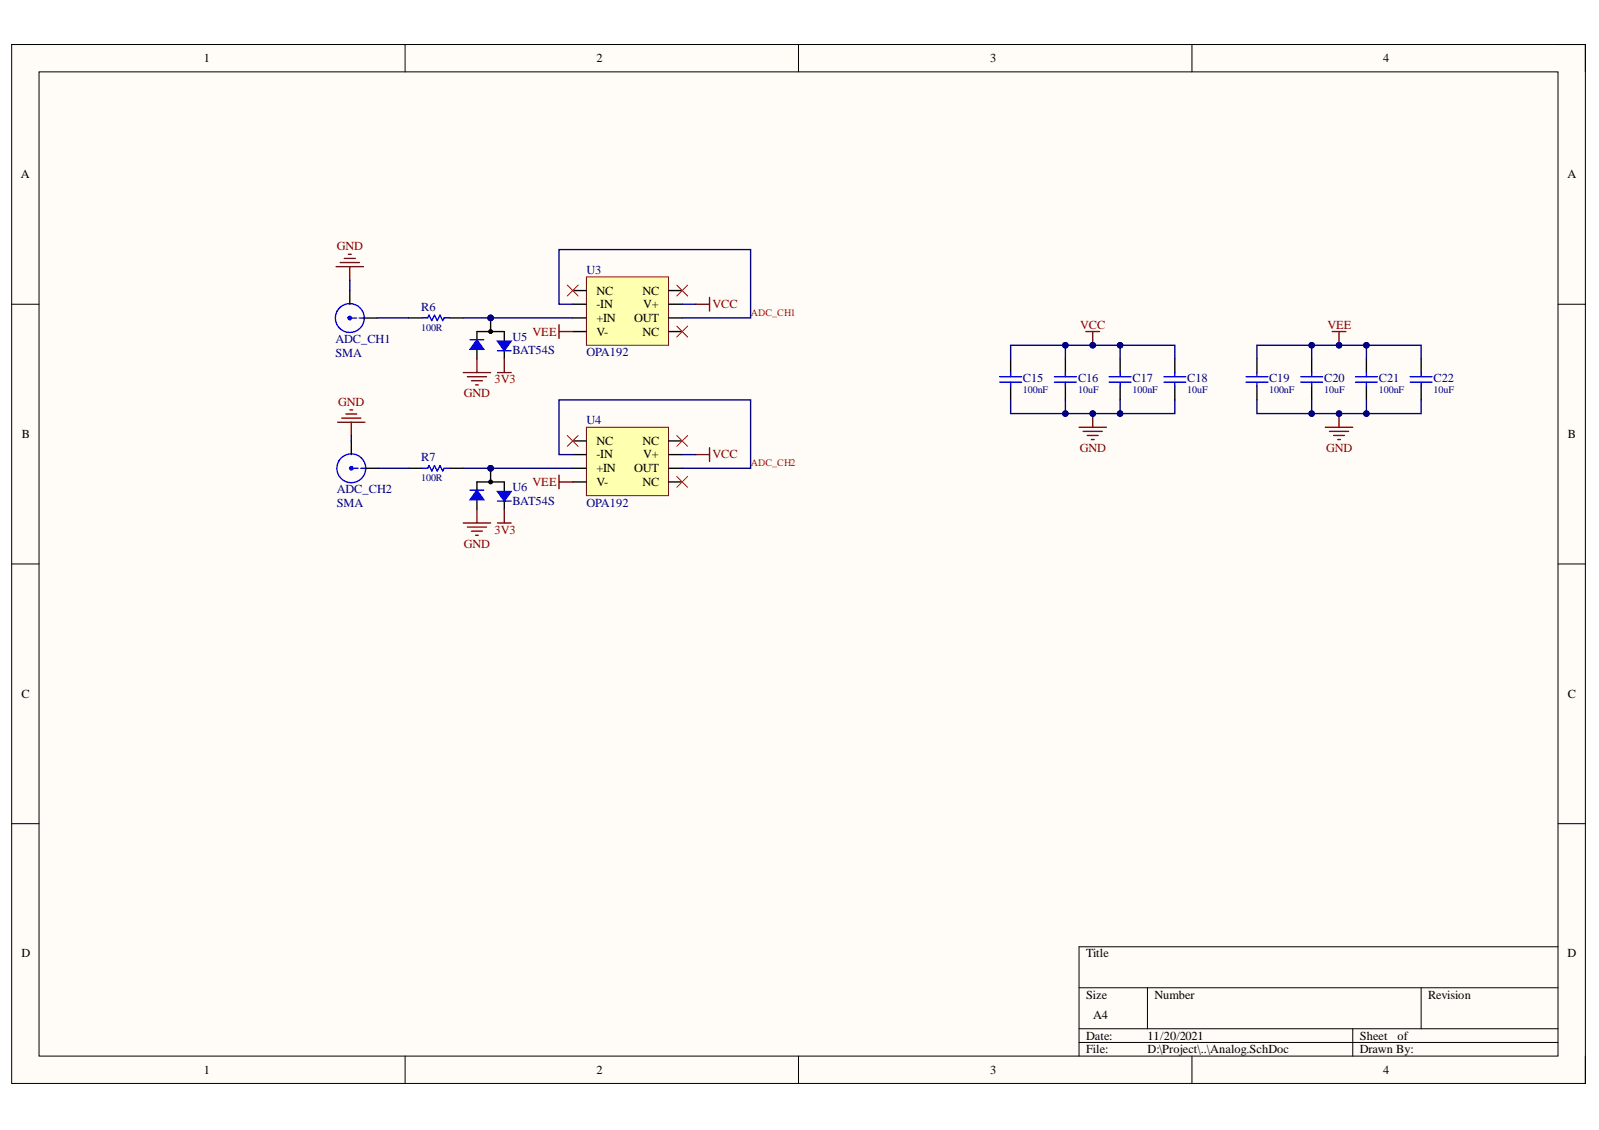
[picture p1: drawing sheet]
<svg xmlns="http://www.w3.org/2000/svg" width="297mm" height="210mm" viewBox="0 0 297 210" stroke-linecap="round" stroke-linejoin="round" font-family="sans-serif">
<defs><g id="words">
<g font-size="2.3">
<text x="37.9" y="11.6">1</text>
<text x="110.8" y="11.6">2</text>
<text x="183.9" y="11.6">3</text>
<text x="256.9" y="11.6">4</text>
<text x="3.9" y="33.1">A</text>
<text x="291.2" y="33.1">A</text>
<text x="110.8" y="54.7">NC</text>
<text x="110.8" y="57.3">-IN</text>
<text x="110.8" y="59.8">+IN</text>
<text x="117.8" y="59.8">OUT</text>
<text x="119.3" y="54.7">NC</text>
<text x="119.5" y="57.3">V+</text>
<text x="110.8" y="62.3">V-</text>
<text x="119.3" y="62.3">NC</text>
<text x="4.1" y="81.4">B</text>
<text x="110.8" y="82.6">NC</text>
<text x="119.3" y="82.6">NC</text>
<text x="291.3" y="81.4">B</text>
<text x="110.8" y="85.2">-IN</text>
<text x="110.8" y="87.7">+IN</text>
<text x="117.8" y="87.7">OUT</text>
<text x="119.5" y="85.2">V+</text>
<text x="110.8" y="90.2">V-</text>
<text x="119.3" y="90.2">NC</text>
<text x="4" y="129.6">C</text>
<text x="291.3" y="129.6">C</text>
<text x="4" y="177.8">D</text>
<text x="201.8" y="177.8">Title</text>
<text x="291.2" y="177.8">D</text>
<text x="201.8" y="185.5">Size</text>
<text x="214.5" y="185.5">Number</text>
<text x="265.3" y="185.5">Revision</text>
<text x="203" y="189.3">A4</text>
<text x="201.8" y="193.1">Date:</text>
<text x="201.8" y="195.7">File:</text>
<text x="213.2" y="193.1">11/20/2021</text>
<text x="213.2" y="195.7">D:\Project\..\Analog.SchDoc</text>
<text x="252.6" y="193.1">Sheet</text>
<text x="252.6" y="195.7">Drawn By:</text>
<text x="259.6" y="193.1">of</text>
<text x="37.9" y="199.5">1</text>
<text x="110.8" y="199.5">2</text>
<text x="183.9" y="199.5">3</text>
<text x="256.9" y="199.5">4</text>
</g>
<g font-size="2.3" fill="#800000">
<text x="62.6" y="46.5">GND</text>
<text x="132.3" y="57.3">VCC</text>
<text x="98.9" y="62.3">VEE</text>
<text x="200.7" y="61.1">VCC</text>
<text x="246.6" y="61.1">VEE</text>
<text x="91.8" y="71.2">3V3</text>
<text x="62.8" y="75.4">GND</text>
<text x="86.2" y="73.8">GND</text>
<text x="200.6" y="83.9">GND</text>
<text x="246.3" y="83.9">GND</text>
<text x="132.3" y="85.2">VCC</text>
<text x="98.9" y="90.2">VEE</text>
<text x="86.2" y="101.7">GND</text>
<text x="91.8" y="99.2">3V3</text>
</g>
<g font-size="2.3" fill="#000080">
<text x="108.9" y="50.9">U3</text>
<text x="78.2" y="57.8">R6</text>
<text x="62.3" y="63.8">ADC_CH1</text>
<text x="95.2" y="63.3">U5</text>
<text x="95.2" y="65.8">BAT54S</text>
<text x="62.3" y="66.3">SMA</text>
<text x="108.9" y="66.2">OPA192</text>
<text x="190" y="71">C15</text>
<text x="200.3" y="71">C16</text>
<text x="210.4" y="71">C17</text>
<text x="220.6" y="71">C18</text>
<text x="235.8" y="71">C19</text>
<text x="246" y="71">C20</text>
<text x="256.2" y="71">C21</text>
<text x="266.3" y="71">C22</text>
<text x="108.9" y="78.8">U4</text>
<text x="78.2" y="85.7">R7</text>
<text x="62.6" y="91.7">ADC_CH2</text>
<text x="62.6" y="94.2">SMA</text>
<text x="95.2" y="91.2">U6</text>
<text x="95.2" y="93.8">BAT54S</text>
<text x="108.9" y="94.1">OPA192</text>
</g>
<g font-size="1.9" fill="#f00">
<text x="139.5" y="58.6">ADC_CH1</text>
<text x="139.5" y="86.6">ADC_CH2</text>
</g>
<g font-size="1.9" fill="#000080">
<text x="78.2" y="61.4">100R</text>
<text x="190" y="73.1">100nF</text>
<text x="200.3" y="73.1">10uF</text>
<text x="210.4" y="73.1">100nF</text>
<text x="220.6" y="73.1">10uF</text>
<text x="235.8" y="73.1">100nF</text>
<text x="246" y="73.1">10uF</text>
<text x="256.2" y="73.1">100nF</text>
<text x="266.3" y="73.1">10uF</text>
<text x="78.2" y="89.4">100R</text>
</g>
</g></defs>
<path d="M2.2 8.3h292.3v193h-292.3z" fill-rule="evenodd" fill="#fffcf8"/>
<path d="M2.2 8.3h292.3v193h-292.3z" fill="none" stroke="#000" stroke-width=".19"/>
<path d="M7.3 13.4h282.1v182.8h-282.1z" fill-rule="evenodd" fill="#fffcf8"/>
<g fill="none" stroke="#000" stroke-width=".19">
<path d="M2.2 8.3h5.1M7.3 13.4h282.1v182.8h-282.1zM75.2 8.3v5M148.3 8.3v5M221.4 8.3v5.1M289.4 8.3h5.1v5.1M2.2 56.5h5.1M289.4 56.5h5.1M2.2 104.8h5.1M289.4 104.8h5.1M2.2 153h5.1M289.4 153h5.1"/>
<path d="M289.4 175.9h-89v20.3M75.3 196.2v5.1M148.3 196.2v5.1M200.4 183.5h89M200.4 191.1h89M200.4 193.6h89M213.2 183.5v7.6M221.4 196.2v5.1M251.3 191.1v5.1M264 183.5v7.6M294.5 196.2v5.1"/>
</g>
<path d="M108.9 51.4h15.3v12.7h-15.3z" fill-rule="evenodd" fill="#ffffb0"/>
<path d="M108.9 51.4h15.3v12.7h-15.3z" fill="none" stroke="#800000" stroke-width=".19"/>
<path d="M106.4 54h2.5M106.4 56.5h2.5M106.4 59.1h2.5M124.2 54h2.5M124.2 56.5h2.5M124.2 59.1h2.5M106.4 61.6h2.5M124.2 61.6h2.5" fill="none" stroke="#000" stroke-width=".25"/>
<path d="M108.9 79.4h15.3v12.7h-15.3z" fill-rule="evenodd" fill="#ffffb0"/>
<path d="M108.9 79.4h15.3v12.7h-15.3z" fill="none" stroke="#800000" stroke-width=".19"/>
<g fill="none" stroke="#000" stroke-width=".25">
<path d="M187.7 66.7v2.5M187.7 71.7v2.6M197.9 66.7v2.5M197.9 71.7v2.6M208.1 66.7v2.5M208.1 71.7v2.6M218.2 66.7v2.5M218.2 71.7v2.6M233.5 66.7v2.5M233.5 71.7v2.6M243.7 66.7v2.5M243.7 71.7v2.6"/>
<path d="M253.8 66.7v2.5M253.8 71.7v2.6M264 66.7v2.5M264 71.7v2.6M106.4 81.9h2.5M106.4 84.4h2.5M106.4 87h2.5M106.4 89.5h2.5M124.2 81.9h2.5M124.2 84.4h2.5M124.2 87h2.5M124.2 89.5h2.5"/>
</g>
<path d="M129.3 56.5h2.5M131.8 55.2v2.6M103.8 60.3v2.6M103.8 61.6h2.6M201.7 61.6h2.6M203 61.6v2.5M103.8 88.3v2.5M103.8 89.5h2.6M129.3 84.4h2.5M131.8 83.2v2.5" fill="none" stroke="#800000" stroke-width=".25"/>
<g fill="none" stroke="#00f" stroke-width=".25">
<path d="M185.7 70h4.1M185.7 71h4.1M187.7 69.2v.8M187.7 71v.7M195.9 70h4M195.9 71h4M197.9 69.2v.8M197.9 71v.7M206 70h4.1M206 71h4.1M208.1 69.2v.8M208.1 71v.7"/>
<path d="M216.2 70h4.1M216.2 71h4.1M218.2 69.2v.8M218.2 71v.7M231.5 70h4M231.5 71h4M233.5 69.2v.8M233.5 71v.7M241.6 70h4.1M241.6 71h4.1M243.7 69.2v.8M243.7 71v.7"/>
<path d="M251.8 70h4.1M251.8 71h4.1M253.8 69.2v.8M253.8 71v.7M262 70h4M262 71h4M264 69.2v.8M264 71v.7"/>
</g>
<circle cx="203" cy="64.1" r=".51" fill="#000080"/>
<circle cx="203" cy="64.1" r=".51" fill="none" stroke="#000080" stroke-width=".19"/>
<path d="M247.5 61.6h2.5M248.7 61.6v2.5" fill="none" stroke="#800000" stroke-width=".25"/>
<circle cx="248.7" cy="64.1" r=".51" fill="#000080"/>
<circle cx="248.7" cy="64.1" r=".51" fill="none" stroke="#000080" stroke-width=".19"/>
<path d="M200.4 79.4h5.1M203 76.8v2.6M201.2 80.1h3.6M202 80.9h2M202.7 81.7h.5" fill="none" stroke="#800000" stroke-width=".25"/>
<circle cx="203" cy="76.8" r=".51" fill="#000080"/>
<circle cx="203" cy="76.8" r=".51" fill="none" stroke="#000080" stroke-width=".19"/>
<path d="M246.2 79.4h5.1M248.7 76.8v2.6M247 80.1h3.5M247.7 80.9h2.1M248.5 81.7h.5" fill="none" stroke="#800000" stroke-width=".25"/>
<circle cx="248.7" cy="76.8" r=".51" fill="#000080"/>
<circle cx="248.7" cy="76.8" r=".51" fill="none" stroke="#000080" stroke-width=".19"/>
<g fill="none" stroke="#00f" stroke-width=".25">
<path d="M64.7 59a.32 .32 0 0 1 .5-.1 .32 .32 0 0 1-.1 .5 .32 .32 0 0 1-.4-.4M64.9 59h.2v.2h-.2zM65.5 59.1h.8M66.7 59.1h.8M65 86.9a.32 .32 0 0 1 .5-.1 .32 .32 0 0 1-.1 .5 .32 .32 0 0 1-.5-.4M65.2 86.9h.2v.2h-.2zM65.7 87h.8M67 87h.8"/>
<circle cx="65" cy="59.1" r="2.68"/>
<circle cx="65.3" cy="87" r="2.68"/>
</g>
<path d="M65 54v2.5M67.5 59.1h2.6M65.3 81.9v2.5M67.8 87h2.5" fill="none" stroke="#000" stroke-width=".25"/>
<circle cx="91.1" cy="59.1" r=".51" fill="#000080"/>
<circle cx="91.1" cy="59.1" r=".51" fill="none" stroke="#000080" stroke-width=".19"/>
<path d="M91.1 59.1v2.5" fill="none" stroke="#000" stroke-width=".25"/>
<circle cx="91.1" cy="59.1" r=".51" fill="#000080"/>
<circle cx="91.1" cy="59.1" r=".51" fill="none" stroke="#000080" stroke-width=".19"/>
<g fill="none" stroke="#000" stroke-width=".25">
<path d="M88.6 61.6h5.1v5.1"/>
<circle cx="91.1" cy="61.6" r=".3"/>
<circle cx="91.1" cy="61.6" r=".14"/>
</g>
<path d="M92.4 65.1h2.6" fill="none" stroke="#00f" stroke-width=".25"/>
<path d="M92.4 63.4h2.6l-1.3 1.7z" fill="#00f"/>
<path d="M87.3 63.1h2.6M92.4 63.4h2.6l-1.3 1.7z" fill="none" stroke="#00f" stroke-width=".25"/>
<path d="M88.6 61.6v5.1" fill="none" stroke="#000" stroke-width=".25"/>
<path d="M88.6 63.1l1.3 1.8h-2.6z" fill="#00f"/>
<path d="M88.6 63.1l1.3 1.8h-2.6z" fill="none" stroke="#00f" stroke-width=".25"/>
<circle cx="91.1" cy="87" r=".51" fill="#000080"/>
<circle cx="91.1" cy="87" r=".51" fill="none" stroke="#000080" stroke-width=".19"/>
<path d="M91.1 87v2.5" fill="none" stroke="#000" stroke-width=".25"/>
<circle cx="91.1" cy="87" r=".51" fill="#000080"/>
<circle cx="91.1" cy="87" r=".51" fill="none" stroke="#000080" stroke-width=".19"/>
<g fill="none" stroke="#000" stroke-width=".25">
<path d="M88.6 89.5h5.1v5.1"/>
<circle cx="91.1" cy="89.5" r=".14"/>
<circle cx="91.1" cy="89.5" r=".3"/>
</g>
<path d="M92.4 93.1h2.6" fill="none" stroke="#00f" stroke-width=".25"/>
<path d="M92.4 91.3h2.6l-1.3 1.8z" fill="#00f"/>
<path d="M87.3 91h2.6M92.4 91.3h2.6l-1.3 1.8z" fill="none" stroke="#00f" stroke-width=".25"/>
<path d="M88.6 89.5v5.1" fill="none" stroke="#000" stroke-width=".25"/>
<path d="M88.6 91l1.3 1.8h-2.6z" fill="#00f"/>
<path d="M78.4 59.1h1l.3-.6 .5 1.1 .5-1.1 .5 1.1 .5-1.1 .5 1.1 .3-.5h1M78.4 87h1l.3-.5 .5 1 .5-1 .5 1 .5-1 .5 1 .3-.5h1M88.6 91l1.3 1.8h-2.6z" fill="none" stroke="#00f" stroke-width=".25"/>
<path d="M75.9 59.1h2.5M83.5 59.1h2.6M75.9 87h2.5M83.5 87h2.6" fill="none" stroke="#000" stroke-width=".25"/>
<g fill="none" stroke="#800000" stroke-width=".25">
<path d="M62.4 49.5h5.1M63.2 48.8h3.6M64 48h2M64.7 47.2h.5M65 49.5v2.6M62.7 78.4h5.1M63.5 77.7h3.5M64.2 76.9h2.1M65 76.1h.5M65.3 78.4v2.6M86.1 69.2h5M86.8 70h3.6"/>
<path d="M87.6 70.7h2M88.3 71.5h.5M88.6 66.7v2.5M92.4 69.2h2.6M93.7 66.7v2.5M86.1 97.1h5M86.8 97.9h3.6M87.6 98.7h2M88.3 99.4h.5M88.6 94.6v2.5M92.4 97.1h2.6M93.7 94.6v2.5"/>
</g>
<path d="M105.4 53l2 2M107.4 53l-2 2M125.7 53l2 2M127.7 53l-2 2M125.7 60.6l2 2M127.7 60.6l-2 2M105.4 80.9l2 2M107.4 80.9l-2 2M125.7 80.9l2 2M125.7 88.5l2 2M127.7 80.9l-2 2M127.7 88.5l-2 2" fill="none" stroke="#f00" stroke-width=".19"/>
<path d="M253.8 74.3v2.5" fill="none" stroke="#000080" stroke-width=".25"/>
<circle cx="253.8" cy="76.8" r=".51" fill="#000080"/>
<circle cx="253.8" cy="76.8" r=".51" fill="none" stroke="#000080" stroke-width=".19"/>
<path d="M75.9 59.1h-5.8M70.3 87h5.6M86.1 87h20.3" fill="none" stroke="#000080" stroke-width=".25"/>
<circle cx="91.1" cy="87" r=".51" fill="#000080"/>
<circle cx="91.1" cy="87" r=".51" fill="none" stroke="#000080" stroke-width=".19"/>
<path d="M86.1 59.1h20.3" fill="none" stroke="#000080" stroke-width=".25"/>
<circle cx="91.1" cy="59.1" r=".51" fill="#000080"/>
<circle cx="91.1" cy="59.1" r=".51" fill="none" stroke="#000080" stroke-width=".19"/>
<path d="M106.4 56.5h-2.6v-10.1h35.6v12.7h-12.7M126.7 56.5h2.6M187.7 74.3v2.5h30.5v-2.5M106.4 84.4h-2.6v-10.1h35.6v12.7h-12.7M126.7 84.4h2.6" fill="none" stroke="#000080" stroke-width=".25"/>
<circle cx="208.1" cy="76.8" r=".51" fill="#000080"/>
<circle cx="208.1" cy="76.8" r=".51" fill="none" stroke="#000080" stroke-width=".19"/>
<circle cx="203" cy="76.8" r=".51" fill="#000080"/>
<circle cx="203" cy="76.8" r=".51" fill="none" stroke="#000080" stroke-width=".19"/>
<circle cx="197.9" cy="76.8" r=".51" fill="#000080"/>
<circle cx="197.9" cy="76.8" r=".51" fill="none" stroke="#000080" stroke-width=".19"/>
<path d="M187.7 66.7v-2.6h30.5v2.6" fill="none" stroke="#000080" stroke-width=".25"/>
<circle cx="197.9" cy="64.1" r=".51" fill="#000080"/>
<circle cx="197.9" cy="64.1" r=".51" fill="none" stroke="#000080" stroke-width=".19"/>
<circle cx="203" cy="64.1" r=".51" fill="#000080"/>
<circle cx="203" cy="64.1" r=".51" fill="none" stroke="#000080" stroke-width=".19"/>
<circle cx="208.1" cy="64.1" r=".51" fill="#000080"/>
<circle cx="208.1" cy="64.1" r=".51" fill="none" stroke="#000080" stroke-width=".19"/>
<path d="M233.5 74.3v2.5h30.5v-2.5" fill="none" stroke="#000080" stroke-width=".25"/>
<circle cx="243.7" cy="76.8" r=".51" fill="#000080"/>
<circle cx="243.7" cy="76.8" r=".51" fill="none" stroke="#000080" stroke-width=".19"/>
<circle cx="248.7" cy="76.8" r=".51" fill="#000080"/>
<circle cx="248.7" cy="76.8" r=".51" fill="none" stroke="#000080" stroke-width=".19"/>
<circle cx="253.8" cy="76.8" r=".51" fill="#000080"/>
<circle cx="253.8" cy="76.8" r=".51" fill="none" stroke="#000080" stroke-width=".19"/>
<path d="M233.5 66.7v-2.6h30.5v2.6" fill="none" stroke="#000080" stroke-width=".25"/>
<circle cx="243.7" cy="64.1" r=".51" fill="#000080"/>
<circle cx="243.7" cy="64.1" r=".51" fill="none" stroke="#000080" stroke-width=".19"/>
<circle cx="248.7" cy="64.1" r=".51" fill="#000080"/>
<circle cx="248.7" cy="64.1" r=".51" fill="none" stroke="#000080" stroke-width=".19"/>
<circle cx="253.8" cy="64.1" r=".51" fill="#000080"/>
<circle cx="253.8" cy="64.1" r=".51" fill="none" stroke="#000080" stroke-width=".19"/>
<path d="M65 52.1v1.9M197.9 74.3v2.5M65.3 81v.9" fill="none" stroke="#000080" stroke-width=".25"/>
<circle cx="197.9" cy="76.8" r=".51" fill="#000080"/>
<circle cx="197.9" cy="76.8" r=".51" fill="none" stroke="#000080" stroke-width=".19"/>
<path d="M197.9 64.1v2.6" fill="none" stroke="#000080" stroke-width=".25"/>
<circle cx="197.9" cy="64.1" r=".51" fill="#000080"/>
<circle cx="197.9" cy="64.1" r=".51" fill="none" stroke="#000080" stroke-width=".19"/>
<path d="M208.1 74.3v2.5" fill="none" stroke="#000080" stroke-width=".25"/>
<circle cx="208.1" cy="76.8" r=".51" fill="#000080"/>
<circle cx="208.1" cy="76.8" r=".51" fill="none" stroke="#000080" stroke-width=".19"/>
<path d="M208.1 64.1v2.6" fill="none" stroke="#000080" stroke-width=".25"/>
<circle cx="208.1" cy="64.1" r=".51" fill="#000080"/>
<circle cx="208.1" cy="64.1" r=".51" fill="none" stroke="#000080" stroke-width=".19"/>
<path d="M243.7 74.3v2.5" fill="none" stroke="#000080" stroke-width=".25"/>
<circle cx="243.7" cy="76.8" r=".51" fill="#000080"/>
<circle cx="243.7" cy="76.8" r=".51" fill="none" stroke="#000080" stroke-width=".19"/>
<path d="M243.7 64.1v2.6" fill="none" stroke="#000080" stroke-width=".25"/>
<circle cx="243.7" cy="64.1" r=".51" fill="#000080"/>
<circle cx="243.7" cy="64.1" r=".51" fill="none" stroke="#000080" stroke-width=".19"/>
<path d="M253.8 64.1v2.6" fill="none" stroke="#000080" stroke-width=".25"/>
<circle cx="253.8" cy="64.1" r=".51" fill="#000080"/>
<circle cx="253.8" cy="64.1" r=".51" fill="none" stroke="#000080" stroke-width=".19"/>
<use href="#words"/>
</svg>
